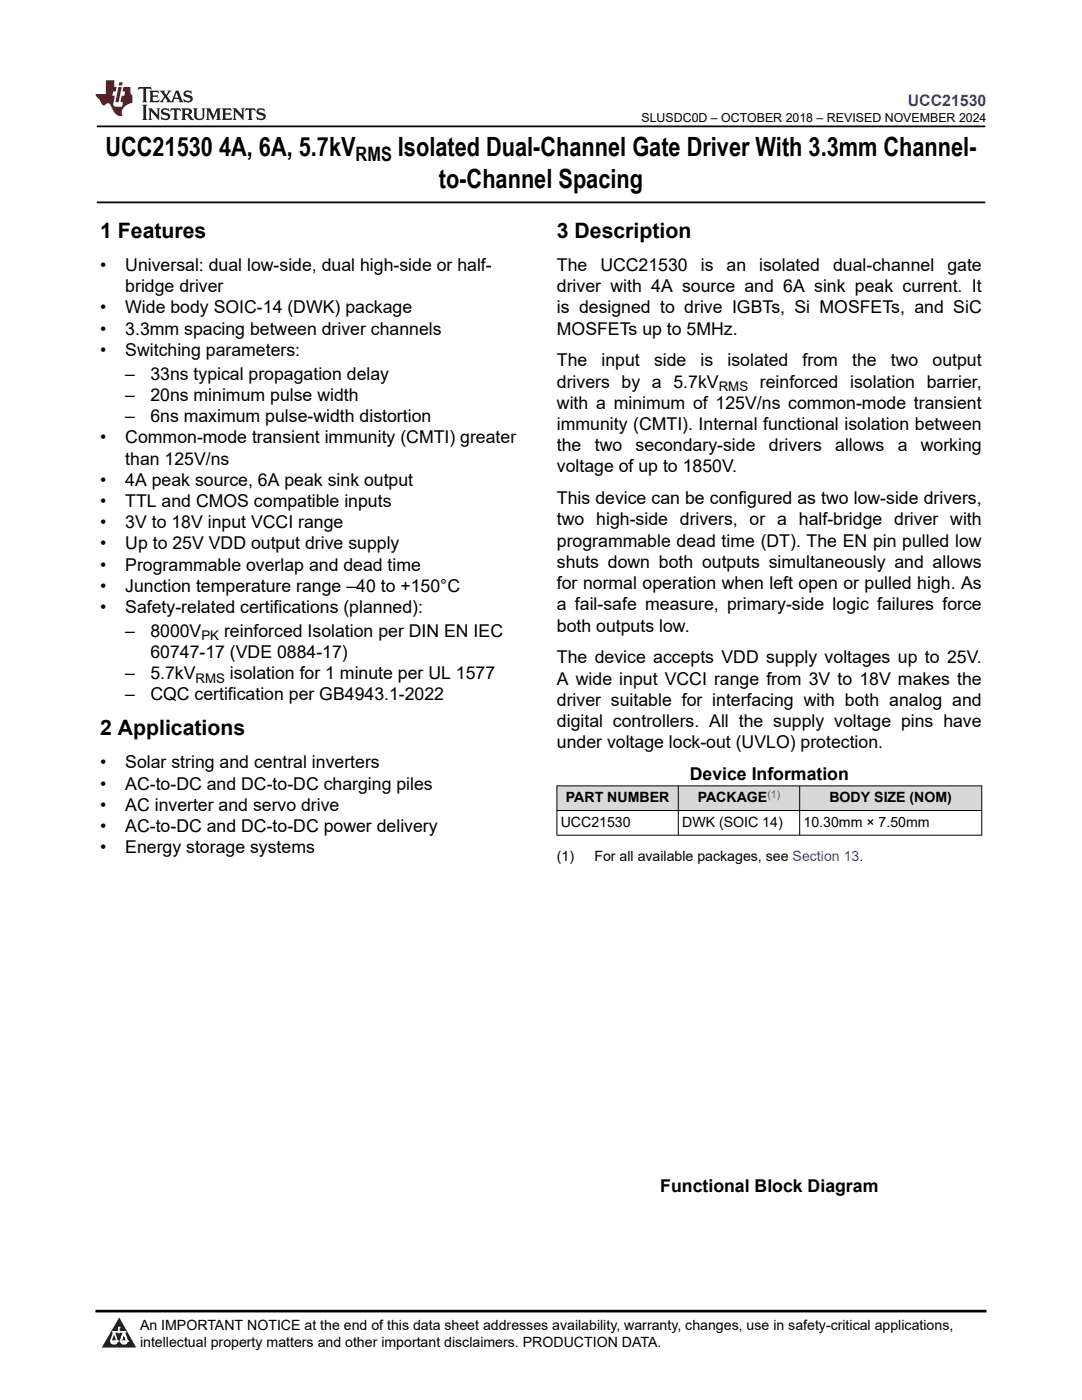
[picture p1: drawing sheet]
<svg xmlns="http://www.w3.org/2000/svg" width="216mm" height="279mm" viewBox="0 0 216 279" stroke-linecap="round" stroke-linejoin="round" font-family="sans-serif">
<defs><g id="words">
<g font-size="5.3">
<text x="21" y="31.2">UCC21530 4A, 6A, 5.7kV</text>
<text x="79.4" y="31.2">Isolated Dual-Channel Gate Driver With 3.3mm Channel-</text>
<text x="87.6" y="37.5">to-Channel Spacing</text>
</g>
<g font-size="4.2">
<text x="20" y="47.5">1 Features</text>
<text x="111.1" y="47.5">3 Description</text>
<text x="20" y="146.8">2 Applications</text>
</g>
<text font-size="4" x="71" y="32.2">RMS</text>
<g font-size="3.5">
<text x="20" y="54.1">•</text>
<text x="25" y="54.1">Universal: dual low-side, dual high-side or half-</text>
<text x="25" y="58.3">bridge driver</text>
<text x="111.1" y="58.3">driver with 4A source and 6A sink peak current. It</text>
<text x="111.1" y="54.1">The</text>
<text x="119.8" y="54.1">UCC21530</text>
<text x="139.8" y="54.1">is</text>
<text x="145" y="54.1">an</text>
<text x="151.5" y="54.1">isolated</text>
<text x="166.2" y="54.1">dual-channel</text>
<text x="189" y="54.1">gate</text>
<text x="20" y="62.5">•</text>
<text x="25" y="62.5">Wide body SOIC-14 (DWK) package</text>
<text x="111.1" y="62.5">is designed to drive IGBTs, Si MOSFETs, and SiC</text>
<text x="20" y="66.8">•</text>
<text x="20" y="71">•</text>
<text x="25" y="66.8">3.3mm spacing between driver channels</text>
<text x="25" y="71">Switching parameters:</text>
<text x="111.1" y="66.8">MOSFETs up to 5MHz.</text>
<text x="25" y="75.8">–</text>
<text x="30" y="75.8">33ns typical propagation delay</text>
<text x="111.1" y="77.4">drivers by a 5.7kV</text>
<text x="111.1" y="73.1">The</text>
<text x="120" y="73.1">input</text>
<text x="130.5" y="73.1">side</text>
<text x="139.8" y="73.1">is</text>
<text x="145.2" y="73.1">isolated</text>
<text x="151.6" y="77.4">reinforced isolation barrier,</text>
<text x="160.2" y="73.1">from</text>
<text x="170" y="73.1">the</text>
<text x="177.8" y="73.1">two</text>
<text x="186.1" y="73.1">output</text>
<text x="25" y="80">–</text>
<text x="30" y="80">20ns minimum pulse width</text>
<text x="111.1" y="81.6">with a minimum of 125V/ns common-mode transient</text>
<text x="20" y="88.5">•</text>
<text x="25" y="84.2">–</text>
<text x="25" y="88.5">Common-mode transient immunity (CMTI) greater</text>
<text x="30" y="84.2">6ns maximum pulse-width distortion</text>
<text x="111.1" y="85.8">immunity (CMTI). Internal functional isolation between</text>
<text x="25" y="92.7">than 125V/ns</text>
<text x="111.1" y="94.3">voltage of up to 1850V.</text>
<text x="111.1" y="90.1">the</text>
<text x="118.7" y="90.1">two</text>
<text x="126.8" y="90.1">secondary-side</text>
<text x="153.4" y="90.1">drivers</text>
<text x="166.7" y="90.1">allows</text>
<text x="179.1" y="90.1">a</text>
<text x="183.7" y="90.1">working</text>
<text x="20" y="96.9">•</text>
<text x="20" y="101.2">•</text>
<text x="25" y="96.9">4A peak source, 6A peak sink output</text>
<text x="25" y="101.2">TTL and CMOS compatible inputs</text>
<text x="111.1" y="100.6">This device can be configured as two low-side drivers,</text>
<text x="20" y="105.4">•</text>
<text x="25" y="105.4">3V to 18V input VCCI range</text>
<text x="111.1" y="104.9">two high-side drivers, or a half-bridge driver with</text>
<text x="20" y="109.6">•</text>
<text x="20" y="113.9">•</text>
<text x="25" y="109.6">Up to 25V VDD output drive supply</text>
<text x="25" y="113.9">Programmable overlap and dead time</text>
<text x="111.1" y="109.1">programmable dead time (DT). The EN pin pulled low</text>
<text x="111.1" y="113.3">shuts down both outputs simultaneously and allows</text>
<text x="20" y="118.1">•</text>
<text x="25" y="118.1">Junction temperature range –40 to +150°C</text>
<text x="111.1" y="117.6">for normal operation when left open or pulled high. As</text>
<text x="20" y="122.3">•</text>
<text x="25" y="122.3">Safety-related certifications (planned):</text>
<text x="111.1" y="121.8">a fail-safe measure, primary-side logic failures force</text>
<text x="25" y="127.1">–</text>
<text x="30" y="127.1">8000V</text>
<text x="30" y="131.3">60747-17 (VDE 0884-17)</text>
<text x="44.7" y="127.1">reinforced Isolation per DIN EN IEC</text>
<text x="111.1" y="126">both outputs low.</text>
<text x="25" y="135.6">–</text>
<text x="30" y="135.6">5.7kV</text>
<text x="45.9" y="135.6">isolation for 1 minute per UL 1577</text>
<text x="111.1" y="132.4">The device accepts VDD supply voltages up to 25V.</text>
<text x="111.1" y="136.6">A wide input VCCI range from 3V to 18V makes the</text>
<text x="25" y="139.8">–</text>
<text x="30" y="139.8">CQC certification per GB4943.1-2022</text>
<text x="111.1" y="140.9">driver suitable for interfacing with both analog and</text>
<text x="111.1" y="145.1">digital controllers. All the supply voltage pins have</text>
<text x="111.1" y="149.3">under voltage lock-out (UVLO) protection.</text>
<text x="20" y="153.3">•</text>
<text x="25" y="153.3">Solar string and central inverters</text>
<text x="137.6" y="155.7">Device Information</text>
<text x="20" y="157.6">•</text>
<text x="20" y="161.8">•</text>
<text x="25" y="157.6">AC-to-DC and DC-to-DC charging piles</text>
<text x="25" y="161.8">AC inverter and servo drive</text>
<text x="20" y="166">•</text>
<text x="25" y="166">AC-to-DC and DC-to-DC power delivery</text>
<text x="20" y="170.3">•</text>
<text x="25" y="170.3">Energy storage systems</text>
<text x="131.8" y="237.8">Functional Block Diagram</text>
</g>
<text font-size="3.2" fill="#00f" x="181.1" y="21.1">UCC21530</text>
<g font-size="2.8">
<text x="112.9" y="160.1">PART NUMBER</text>
<text x="139.2" y="160.1">PACKAGE</text>
<text x="165.5" y="160.1">BODY SIZE (NOM)</text>
<text x="111.9" y="165">UCC21530</text>
<text x="136.1" y="165">DWK (SOIC 14)</text>
<text x="160.3" y="165">10.30mm × 7.50mm</text>
<text x="111.1" y="171.8">(1)</text>
<text x="118.6" y="171.8">For all available packages, see Section 13.</text>
<text x="27.9" y="265.5">An IMPORTANT NOTICE at the end of this data sheet addresses availability, warranty, changes, use in safety-critical applications,</text>
<text x="27.9" y="268.9">intellectual property matters and other important disclaimers. PRODUCTION DATA.</text>
</g>
<g font-size="2.6">
<text x="143.4" y="78.1">RMS</text>
<text x="40.2" y="127.8">PK</text>
<text x="39" y="136.3">RMS</text>
</g>
<text font-size="2.5" x="128" y="24.3">SLUSDC0D – OCTOBER 2018 – REVISED NOVEMBER 2024</text>
<text font-size="2.1" fill="#00f" x="153.1" y="159.2">(1)</text>
</g></defs>
<path d="M19.3 25.2h177.3M19.3 40.4h177.3" fill="none" stroke="#000" stroke-width=".35"/>
<g fill="#d8d8d8">
<path d="M111.1 156.8h84.8v5h-84.8z" fill-rule="evenodd"/>
<path d="M111.2 156.9h24.1v4.8h-24.1z" fill-rule="evenodd"/>
<path d="M135.4 156.9h24.1v4.8h-24.1z" fill-rule="evenodd"/>
<path d="M159.6 156.9h36.2v4.8h-36.2z" fill-rule="evenodd"/>
</g>
<path d="M111.1 156.8h84.9M111.1 156.8v9.9M135.3 156.8v9.9M159.6 156.8v9.9M195.9 156.8v9.9M111.1 161.8h84.9M111.1 166.7h84.9" fill="none" stroke="#000" stroke-width=".2"/>
<path d="M0 0h215.9v23.8h-215.9z" fill-rule="evenodd" fill="#fff"/>
<path d="M27.7 17.4l-.2 .6 .5-.3h.6v.2v2.1l-.2 .4h1l-.2-.4v-2.1v-.2h.5l.5 .3-.1-.6zM29.8 18.1l.2 .4v1.5l-.2 .4h1.9l.1-.6a1.08 1.08 0 0 1-1.3 .2v-.7h.6l.4 .2v-.6l-.4 .2h-.6v-.6l.2-.1a1 1 0 0 1 1 .2l-.1-.5zM31.8 18.1l1 1.1-1 1.2h.9l-.2-.2 .4-.7 .5 .7-.2 .2h1.6l-.2-.2 .1-.4h1l.1 .4-.1 .2h.9l-.2-.3-.8-2h-.5l-1 2.2-.8-1.1 .9-1.1h-.8l.2 .2-.5 .7-.3-.7 .1-.2zM35.2 18.5l.4 1h-.8zM36.8 18.2a.65 .65 0 0 0-.2 .8 .65 .65 0 0 0 .6 .4l.7 .2 .1 .2a.79 .79 0 0 1-.7 .4 .79 .79 0 0 1-.7-.5l.1 .7 .2-.1a.93 .93 0 0 0 1.1 .1 .93 .93 0 0 0 .4-1 1.46 1.46 0 0 0-1.2-.6l-.1-.3a1.09 1.09 0 0 1 1.2 .2l-.2-.6-.1 .1-.6-.2zM28.4 20.9l.2 .4v2.3l-.2 .3h1l-.2-.3v-2.3l.2-.4zM29.6 21.6l.2 .4v1.6l-.2 .3h.8l-.3-.3v-1.4l1.7 1.8v-2l.2-.4h-.8l.2 .2 .1 1.1-1.2-1.3zM32.3 21.8a.65 .65 0 0 0-.2 .7 .65 .65 0 0 0 .7 .4l.6 .2 .1 .2a.79 .79 0 0 1-.7 .4 .79 .79 0 0 1-.7-.5l.1 .7 .2-.1a.93 .93 0 0 0 1.1 .1 .93 .93 0 0 0 .4-.9 1.46 1.46 0 0 0-1.2-.6l-.1-.4a1.09 1.09 0 0 1 1.2 .2l-.2-.6-.1 .1-.6-.1zM34.1 21.6l-.1 .7a.63 .63 0 0 1 .7-.4l.1 1.7-.3 .3h1l-.2-.3v-1.7a.66 .66 0 0 1 .8 .4l-.1-.7zM36.2 21.6l.2 .4v1.6l-.2 .3h.9l-.2-.2v-.7h.5l.1 .2a.79 .79 0 0 0 1.2 .6l-1-.9a.61 .61 0 0 0 .6-.6 .61 .61 0 0 0-.5-.6zM36.9 21.9h.2a.47 .47 0 0 1 .5 .1 .47 .47 0 0 1 .1 .5l-.2 .2h-.6zM38.5 21.6l.2 .2a2.27 2.27 0 0 0 .4 2 1.04 1.04 0 0 0 1.7-.7v-1.3l.2-.2h-.8l.2 .4v1.1a.6 .6 0 0 1-.6 .6 .6 .6 0 0 1-.6-.6v-1.1l.3-.4zM41.1 21.6l.2 .4v1.6l-.2 .3h.7l-.2-.3v-1.5l.9 1.9 .8-1.9v1.5l-.2 .3h1l-.3-.3v-1.6l.3-.4h-.8l-.7 1.5-.7-1.5zM44.3 21.6l.2 .4v1.6l-.2 .3h1.9l.1-.5a1.09 1.09 0 0 1-1.3 .1v-.6h.6l.4 .1v-.6l-.4 .2h-.6v-.6l.2-.1a1.01 1.01 0 0 1 1 .3l-.1-.6zM46.4 21.6l.3 .4v1.6l-.3 .3h.8l-.2-.3v-1.4l1.6 1.8v-2l.2-.4h-.7l.2 .2v1.1l-1.2-1.3zM49 21.6l-.1 .7a.63 .63 0 0 1 .8-.4v1.7l-.3 .3h1l-.2-.3v-1.7a.66 .66 0 0 1 .8 .4l-.1-.7zM51.4 21.8a.65 .65 0 0 0-.2 .7 .65 .65 0 0 0 .6 .4l.6 .2 .2 .2a.79 .79 0 0 1-.8 .4 .79 .79 0 0 1-.6-.5l.1 .7 .2-.1a.93 .93 0 0 0 1 .1 .93 .93 0 0 0 .5-.9 1.46 1.46 0 0 0-1.3-.6l-.1-.4a1.09 1.09 0 0 1 1.3 .2l-.2-.6-.2 .1-.5-.1z" fill="#231f20"/>
<path d="M21.1 16v2.8h-2.1l.1 .3 .9 1a.95 .95 0 0 0 .9 .9 .59 .59 0 0 1 .6-.4 .59 .59 0 0 1 .5 .4l.4 .8a1.59 1.59 0 0 0 2.1 1.3 1.61 1.61 0 0 1 1-2.2l1-.4-.1-1.5a1.59 1.59 0 0 1-.4-1.6h-1.4l-.2 .9h.5l-.1 .8h-.5l-.2 1v.2l.4 .1-.2 .9h-.6a.73 .73 0 0 1-1.1-.7l.3-1.5h-.5l.2-.8h.5l.2-.9h-.5v-1.4zM23.6 17.4l-.6 3h.7l.6-3zM23.8 16.4l-.1 .7h.7l.1-.7z" fill="#ed1c24"/>
<path d="M0 261.4h215.9v18h-215.9z" fill-rule="evenodd" fill="#fff"/>
<path d="M23.8 262.9l3.4 6h-6.9z" fill="#231f20"/>
<path d="M22.1 267.7h1.3l-.4 .5h-.3a.55 .55 0 0 1-.6-.5z" fill-rule="evenodd" fill="#fff"/>
<path d="M22.1 267.7h1.3l-.4 .5h-.3a.55 .55 0 0 1-.6-.5z" fill="none" stroke="#231f20" stroke-width=".34"/>
<path d="M22.1 267.7h1.3l-.4 .5h-.5zM23.7 265.9h.1M23.7 264.9v1z" fill="none" stroke="#fff" stroke-width=".34"/>
<circle cx="23.7" cy="264.9" r=".17" fill="#fff"/>
<path d="M22.6 265.8h.1M22.6 265.8h2.3z" fill="none" stroke="#fff" stroke-width=".34"/>
<circle cx="24.9" cy="265.8" r=".17" fill="#fff"/>
<path d="M24 267.7h.1" fill="none" stroke="#fff" stroke-width=".34"/>
<path d="M24.7 265.8l-.7 1.9z" fill="#fff"/>
<path d="M24.7 265.8l-.7 1.9z" fill="none" stroke="#fff" stroke-width=".34"/>
<path d="M24.7 265.8l.7 1.9z" fill="#fff"/>
<path d="M24.7 265.8l.7 1.9zM25.3 267.7h.1" fill="none" stroke="#fff" stroke-width=".34"/>
<circle cx="22.1" cy="267.7" r=".17" fill="#fff"/>
<path d="M22.8 265.8l-.7 1.9zM22.8 265.8l.6 1.9z" fill="none" stroke="#fff" stroke-width=".34"/>
<circle cx="23.4" cy="267.7" r=".17" fill="#fff"/>
<path d="M24.1 267.7h1.3a.65 .65 0 0 1-.6 .5 .65 .65 0 0 1-.7-.5z" fill-rule="evenodd" fill="#fff"/>
<path d="M24.1 267.7h1.3a.65 .65 0 0 1-.6 .5 .65 .65 0 0 1-.7-.5z" fill="none" stroke="#231f20" stroke-width=".34"/>
<path d="M24 267.7h.1M24.1 267.7h1.3l-.4 .5h-.5z" fill="none" stroke="#fff" stroke-width=".34"/>
<circle cx="25.4" cy="267.7" r=".17" fill="#fff"/>
<path d="M19 261.7h177.8" fill="none" stroke="#000" stroke-width=".53"/>
<use href="#words"/>
</svg>
